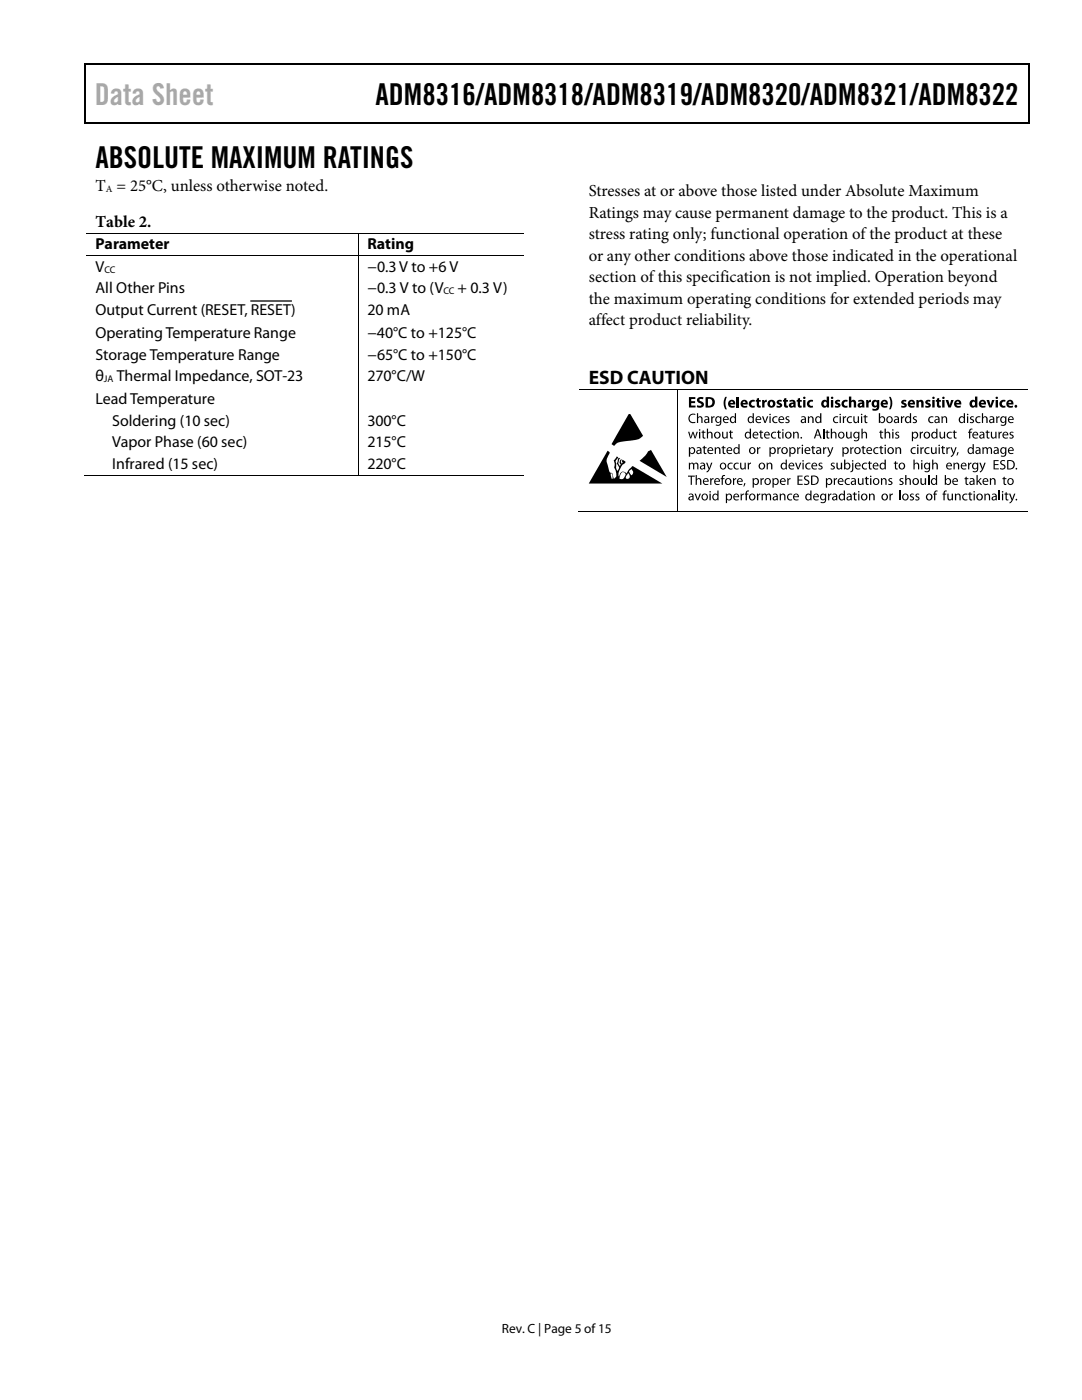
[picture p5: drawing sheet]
<svg xmlns="http://www.w3.org/2000/svg" width="216mm" height="279mm" viewBox="0 0 216 279" stroke-linecap="round" stroke-linejoin="round" font-family="sans-serif">
<defs><g id="words">
<text font-size="6" fill="#a8a8a8" x="18.9" y="20.9">Data Sheet</text>
<g font-size="6">
<text x="74.9" y="20.9">ADM8316/ADM8318/ADM8319/ADM8320/ADM8321/ADM8322</text>
<text x="19" y="33.6">ABSOLUTE MAXIMUM RATINGS</text>
</g>
<text font-size="3.9" x="117.5" y="76.6">ESD CAUTION</text>
<g font-size="3.3">
<text x="19" y="38.1">T = 25°C, unless otherwise noted.</text>
<text x="117.5" y="39.2">Stresses at or above those listed under Absolute Maximum</text>
<text x="19.1" y="45.2">Table 2.</text>
<text x="117.5" y="43.5">Ratings may cause permanent damage to the product. This is a</text>
<text x="117.5" y="47.7">stress rating only; functional operation of the product at these</text>
<text x="117.5" y="52">or any other conditions above those indicated in the operational</text>
<text x="117.5" y="56.3">section of this specification is not implied. Operation beyond</text>
<text x="117.5" y="60.6">the maximum operating conditions for extended periods may</text>
<text x="117.5" y="64.8">affect product reliability.</text>
</g>
<g font-size="3.2">
<text x="19" y="49.8">Parameter</text>
<text x="73.3" y="49.8">Rating</text>
<text x="19" y="54.3">V</text>
<text x="19" y="58.5">All Other Pins</text>
<text x="73.3" y="54.3">−0.3 V to +6 V</text>
<text x="73.3" y="58.5">−0.3 V to (V</text>
<text x="91.3" y="58.5">+ 0.3 V)</text>
<text x="19" y="62.9">Output Current (RESET, RESET)</text>
<text x="73.3" y="62.9">20 mA</text>
<text x="19" y="67.5">Operating Temperature Range</text>
<text x="19" y="71.8">Storage Temperature Range</text>
<text x="73.3" y="67.5">−40°C to +125°C</text>
<text x="73.3" y="71.8">−65°C to +150°C</text>
<text x="19" y="76.1">θ</text>
<text x="23.3" y="76.1">Thermal Impedance, SOT-23</text>
<text x="73.3" y="76.1">270°C/W</text>
<text x="19" y="80.7">Lead Temperature</text>
<text x="22.4" y="85">Soldering (10 sec)</text>
<text x="22.4" y="89.3">Vapor Phase (60 sec)</text>
<text x="73.3" y="85">300°C</text>
<text x="73.3" y="89.3">215°C</text>
<text x="22.4" y="93.6">Infrared (15 sec)</text>
<text x="73.3" y="93.6">220°C</text>
</g>
<text font-size="2.7" x="100.2" y="266">Rev. C | Page 5 of15</text>
<g font-size="1.9">
<text x="21.1" y="38.3">A</text>
<text x="20.8" y="54.4">CC</text>
<text x="88.5" y="58.7">CC</text>
<text x="20.7" y="76.3">JA</text>
</g>
</g></defs>
<g fill="#000">
<path d="M16.9 12.7h.2v1h-.2zM16.9 12.7h.2v.3h-.2zM66.7 12.7h.2v.3h-.2zM205.1 12.7h.3v1h-.3zM205.1 12.7h.3v.3h-.3zM16.9 24.4h.2v.2h-.2zM66.4 24.4h.3v.2h-.3zM205.1 24.4h.3v.2h-.3zM71.4 46.4h.1v.2h-.1zM71.4 51h.1v.1h-.1zM135.2 77.6h.1v.2h-.1zM144.7 79.2h.4a2.71 2.71 0 0 0 0 2.5 .71 .71 0 0 1-.7-.8v-.9z"/>
<path d="M147 79.2h.5v2.1h-.5zM151 79.5l.5-.1v.4h.3v.4h-.3v.7l.3 .1v.3h-.5l-.2-.2-.1-.9h-.2v-.4h.2zM156.4 79.5l.5-.1v.4h.3v.4h-.3v.7l.3 .1v.3h-.5l-.2-.2-.1-.9h-.2v-.4h.2zM159.2 79.5l.4-.1v.4h.4v.4h-.4l.1 .7 .3 .1v.3h-.5l-.3-.2v-.9h-.2v-.4h.2zM169.4 79.2h.5v.8a.55 .55 0 0 1 .6-.2 .55 .55 0 0 1 .3 .6v.9h-.4l-.1-1-.2-.1-.2 .2v.9h-.5zM186.9 79.5l.5-.1v.4h.3v.4h-.3v.7l.3 .1v.3h-.5l-.2-.2-.1-.9h-.2v-.4h.2zM188.7 79.8h.5l.3 1.1 .3-1.1h.5l-.6 1.5h-.4zM196.9 79.8h.5l.3 1.1 .3-1.1h.4l-.5 1.5h-.5zM71.4 94.7h.1v.2h-.1zM125.6 82.7l2.7 4.3-.2 .2a3.7 3.7 0 0 1-2.8 .8l-.6 .1a2.24 2.24 0 0 0-2.2 .9l-.5-.4 3-5.1zM129.3 90.1l.6-.3 3.1 5.4-5.4-3.2 1.1-1.1zM137.5 92.3h.2v.3l.2-.2h.4l.2 .2 .3-.3 .3 .1 .3 .5v.8h-.3v-1l-.3-.2-.3 .3v.9h-.2v-1l-.3-.2-.3 .3v.9h-.2z"/>
<path d="M137.5 79.2h1.2v.4h-.8v.5h.8v.3h-.8v.5h.9v.4h-1.3zM137.3 86.2h.3l.2 1.1 .4-1.1h.2l.3 1.1 .3-1.1h.2l-.4 1.3h-.2l-.3-1.1-.4 1.1h-.2zM137.3 94.9h1.3v.2h-.5v1.7h-.3v-1.7h-.5zM137.6 82.8l.7-.3 .5 .1-.1 .2a.76 .76 0 0 0-1.1 .7 .76 .76 0 0 0 1.1 .7l.1 .2a.97 .97 0 0 1-1.3-.3 .97 .97 0 0 1 .1-1.3zM138.8 94.8h.2v.8l.5-.2 .4 .2 .1 1.2h-.3v-1l-.3-.2-.4 .3v.9h-.2zM138.6 98.5h.3l.3 1.1 .4-1.1h.3l-.6 1.3h-.2zM139.1 82.5h.2v.8l.4-.2 .4 .2 .1 1.1h-.2l-.1-.9-.3-.2-.3 .3v.8h-.2zM139.3 79.4l.5-.2 .6 .1-.1 .4h-.7l-.1 .1 .2 .2a.72 .72 0 0 1 .7 .9 .72 .72 0 0 1-1 .4l-.4-.1 .1-.3 .7 .1 .2-.3-.2-.1a.69 .69 0 0 1-.6-.4 .69 .69 0 0 1 .1-.8zM140.2 85.9h.2v.3h.4v.2h-.4l.1 .9h.2v.2h-.3l-.2-.2v-.9h-.2v-.2h.2zM140.4 89h.2v.3h.4v.2h-.4l.1 .9h.3l-.1 .2h-.3l-.2-.2v-.9h-.2v-.2h.2zM141 85.5h.3v.9l.4-.2 .4 .2 .1 1.1h-.3v-1l-.3-.2-.3 .3v.9h-.3zM140.9 92.3h.3l.3 1.1 .4-1.1h.2l-.6 1.7-.5 .3v-.2l.4-.5z"/>
<path d="M141.7 95.4h.2v.3l.5-.3v.2l-.3 .1-.1 .2v.9h-.3zM141.9 83.1h.2v.3l.5-.3v.2h-.3l-.1 .3v.8h-.3zM142.6 89.3h.2v.2l.1-.1a.49 .49 0 0 1 .8 .1l.1 1.1h-.3v-1l-.3-.2-.3 .3v.9h-.3zM144.2 94.9l.5-.1-.1 .2h-.3v.2l-.1 .2h.4v.2h-.4v1.2h-.2v-1.2h-.2v-.2h.2zM144.2 89h.2v.3h.4v.2h-.4l.1 .9h.3v.2h-.2a.35 .35 0 0 1-.4-.4v-.7h-.2v-.2h.2zM144.1 86.2h.2l.1 .9 .2 .2 .3-.2 .1-.9h.2v1.3h-.2v-.2l-.1 .1a.47 .47 0 0 1-.7-.1zM145.7 85.9h.2v.3h.3v.2h-.3v.9h.3v.2h-.3l-.2-.2v-.9h-.2zM145.3 92.5l.6-.2 .3 .1-.1 .2a.51 .51 0 0 0-.7 .4 .51 .51 0 0 0 .8 .5v.1a.7 .7 0 0 1-.9-.1 .7 .7 0 0 1 0-1zM146.2 95.4h.3v.3l.4-.3v.2l-.4 .3v.9h-.2zM146.5 92.5l.6-.2 .3 .1v.2a.51 .51 0 0 0-.8 .4 .51 .51 0 0 0 .8 .5v.1a.7 .7 0 0 1-.9-.1 .7 .7 0 0 1 0-1zM147.8 98.5h.2v.3l.4-.3v.2l-.2 .1-.2 .2v.8h-.2zM148.5 96.4h.3l-.3 .7h-.2z"/>
<path d="M149 98l.5-.1-.1 .2h-.3l-.1 .2v.2h.3v.2h-.3v1.1h-.2v-1.1h-.2v-.2h.2zM147.7 92.3h.2v1l.3 .2 .3-.2 .1-1h.2v1.4h-.2v-.2l-.1 .1a.47 .47 0 0 1-.7-.1zM149.2 92.3h.2v.3l.5-.3v.3h-.3l-.2 .3v.8h-.2zM149.6 80l.9-.2h.1l-.1 .4a.44 .44 0 0 0-.6 .4 .44 .44 0 0 0 .7 .3v.4a.82 .82 0 0 1-1-.2 .82 .82 0 0 1 0-1.1zM151 98.5h.3v.3l.2-.3h.2v.2l-.2 .1-.2 .2v.8h-.3zM151 89.3h.3v.2l.4-.3v.3h-.2l-.2 .3v.8h-.2zM151.7 95.4h.2l.1 .3 .4-.3v.2l-.4 .3v.9h-.2zM151.7 85.9h.2v.3h.4v.2h-.4l.1 .9h.2v.2h-.1a.35 .35 0 0 1-.4-.4v-.7h-.2v-.2h.2zM151.9 98.5h.3v.2l.2-.2h.4l.2 .3 .3-.3h.3l.3 .6v.7h-.3v-.9l-.3-.2-.3 .2v.9h-.2v-.9l-.3-.2-.3 .3v.8h-.2zM152.1 79.8h.4v.3l.3-.3h.2v.4l-.3 .1-.2 .2v.8h-.4zM152.1 83.1h.2l.4 1.1 .3-1.1h.3l-.5 1.3h-.3zM153 92.3h.2v.3l.1-.1a.5 .5 0 0 1 .7 0l.1 1.2h-.2l-.1-1-.2-.2-.4 .3v.9h-.2z"/>
<path d="M154 86.4l.5-.2h.4l-.1 .2a.51 .51 0 0 0-.7 .4 .51 .51 0 0 0 .7 .5l.1 .2a.7 .7 0 0 1-1-.2 .7 .7 0 0 1 .1-.9zM155.1 79.9l.5-.1 .4 .1-.1 .3h-.4v.1a.56 .56 0 0 1 .6 .7 .56 .56 0 0 1-.9 .4l-.3-.1 .1-.4 .4 .1 .2-.1-.5-.3a.43 .43 0 0 1 0-.7zM155.1 89.3h.2v.2l.2-.2 .3-.1v.3h-.3l-.1 .3-.1 .8h-.2zM154.3 83.3l.5-.2h.3v.2a.51 .51 0 0 0-.8 .5 .51 .51 0 0 0 .8 .4v.2a.7 .7 0 0 1-.9-.2 .7 .7 0 0 1 .1-.9zM155.2 85.9h.3v.3h.3v.2h-.3v.9h.3l-.1 .2h-.3l-.1-.2-.1-.9h-.2v-.2h.2zM155.6 98.5h.2v.3l.1-.2a.49 .49 0 0 1 .7 .1l.1 1.1h-.2v-.9l-.3-.2-.4 .2v.9h-.2zM156.8 83.3l.4-.2h.3v.2h-.5v.3h.2a.4 .4 0 0 1 .4 .4 .4 .4 0 0 1-.3 .4l-.6-.1v-.1h.6v-.3l-.2-.1a.39 .39 0 0 1-.3-.5zM157.1 95.4h.2v.3l.4-.3v.2l-.2 .1-.2 .2v.9h-.2zM157.2 98.7l.5-.2 .4 .1-.1 .2a.51 .51 0 0 0-.7 .4 .51 .51 0 0 0 .7 .4l.1 .2a.7 .7 0 0 1-1-.2 .7 .7 0 0 1 .1-.9zM158.2 86.2h.3v.2l.1-.1a.48 .48 0 0 1 .7 .1l.1 1.1h-.3v-1l-.3-.2-.3 .3v.9h-.2zM158.6 92.3h.3l.4 1.1 .3-1.1h.3l-.5 1.4h-.3zM159.1 89.3h.2v.2l.4-.3v.3h-.2l-.2 .3v.8h-.2z"/>
<path d="M159.8 87.2h.2v.3h-.2zM159.1 94.9h1v.2h-.7v.6h.7v.2h-.7v.7h.8v.2h-1.1zM160.5 95.1a.8 .8 0 0 1 .9-.1v.2l-.6-.1a.27 .27 0 0 0-.1 .3 .27 .27 0 0 0 .1 .2 .64 .64 0 0 1 .7 .9 .64 .64 0 0 1-1.1 .2l.1-.2a.39 .39 0 0 0 .6 0 .39 .39 0 0 0-.2-.6 .54 .54 0 0 1-.4-.8zM161.2 83.1h.2v.2l.1-.1a.49 .49 0 0 1 .8 .1v1.1h-.2v-.9l-.3-.2-.3 .2-.1 .9h-.2zM160.9 92.5l.5-.2 .3 .1v.2a.51 .51 0 0 0-.8 .4 .51 .51 0 0 0 .8 .5v.1a.7 .7 0 0 1-.9-.1 .7 .7 0 0 1 .1-1zM161.2 80l.9-.2h.1v.4a.45 .45 0 0 0-.7 .4 .45 .45 0 0 0 .7 .3v.4a.82 .82 0 0 1-1-.2 .82 .82 0 0 1 0-1.1zM162.1 89h.2v.3h.4v.2h-.4v.9h.3l-.1 .2h-.2l-.2-.2v-.9h-.2v-.2h.2zM163.4 92.5l.4-.2 .3 .1v.2h-.5v.2l.2 .1a.4 .4 0 0 1 .3 .3 .4 .4 0 0 1-.2 .5l-.6-.1v-.2l.6 .1v-.3l-.2-.1a.39 .39 0 0 1-.3-.6zM164.2 85.6h.3v1.9h-.3zM164.2 89.3h.2l.1 .2 .4-.3v.3h-.2l-.2 .3v.8h-.3zM164.9 85.9h.3v.3h.3v.2h-.3v.9h.3v.2h-.4l-.1-.2-.1-.9h-.2v-.2h.2zM165.2 98.5h.2l.1 .3 .2-.3h.2v.2l-.2 .1-.2 .3v.7h-.3z"/>
<path d="M165 89.3h.3l.4 1 .3-1h.3l-.7 1.6-.4 .3-.1-.2a.45 .45 0 0 0 .4-.5zM165.8 85.6h.2v.8l.4-.2 .4 .2 .1 1.1h-.2l-.1-1-.2-.2-.4 .3v.9h-.2zM165.8 92.5l.4-.2 .3 .1v.2h-.4v.2l.1 .1a.4 .4 0 0 1 .4 .3 .4 .4 0 0 1-.2 .5l-.7-.1 .1-.2 .5 .1v-.3l-.2-.1a.39 .39 0 0 1-.3-.6zM166.4 95.4h.2v.3l.4-.3v.2l-.2 .1-.2 .2v.9h-.2zM166.8 79.9l.4-.1 .4 .1v.3h-.5v.1a.56 .56 0 0 1 .6 .7 .56 .56 0 0 1-.8 .4l-.3-.1v-.4l.4 .1 .3-.1-.5-.3a.43 .43 0 0 1 0-.7zM166.4 83.3l.5-.2h.4l-.1 .2a.51 .51 0 0 0-.8 .5 .51 .51 0 0 0 .8 .4v.2a.7 .7 0 0 1-.9-.2 .7 .7 0 0 1 .1-.9zM166.9 92.3h.3v1l.3 .2 .3-.3v-.9h.2v1.4h-.2v-.2l-.1 .1a.47 .47 0 0 1-.7-.1zM168.2 83.1h.2v.3l.4-.3v.2h-.2l-.2 .3v.8h-.2zM168.1 80l.9-.2h.1v.4a.45 .45 0 0 0-.7 .4 .45 .45 0 0 0 .7 .3v.4a.82 .82 0 0 1-1-.2 .82 .82 0 0 1 0-1.1zM168.7 95.6l.5-.2 .4 .1-.1 .2a.51 .51 0 0 0-.7 .4 .51 .51 0 0 0 .7 .4l.1 .2a.71 .71 0 0 1-.9-.1 .71 .71 0 0 1 0-1zM169.7 89.3h.2v.2l.4-.3v.3h-.2l-.2 .3v.8h-.2zM168.8 86.2h.3v.9l.2 .2 .4-.2v-.9h.2l.1 1.3h-.3v-.2l-.1 .1a.47 .47 0 0 1-.7-.1z"/>
<path d="M169.2 83.3l.5-.2h.3v.2a.51 .51 0 0 0-.8 .5 .51 .51 0 0 0 .8 .4v.2a.7 .7 0 0 1-.9-.2 .7 .7 0 0 1 .1-.9zM170.4 98.3l.2-.1v.3h.4v.2h-.4l.1 .9 .2 .1v.2h-.3l-.2-.3v-.9h-.2v-.2h.2zM170.3 83.1h.2v.9l.3 .2 .4-.2v-.9h.2v1.3h-.2v-.2l-.1 .1a.47 .47 0 0 1-.8-.1zM171.9 85.6h.2v.8l.5-.2 .3 .2 .1 1.1h-.2l-.1-1-.2-.2-.4 .3v.9h-.2zM171.2 95.4h.2v1l.3 .2 .4-.3v-.9h.2v1.4h-.2v-.3l-.1 .2a.47 .47 0 0 1-.7-.1zM172.1 89h.2v.3h.4v.2h-.4l.1 .9h.3v.2h-.2a.35 .35 0 0 1-.4-.4v-.7h-.2v-.2h.2zM172.5 82.8h.3v.3h.3v.2h-.3v.9h.3v.2h-.4l-.2-.2v-.9h-.2v-.2h.2zM172.8 79.8h.4l.1 .3 .2-.3h.3v.4l-.3 .1-.2 .2v.8h-.5zM172.1 92.5l.6-.2 .3 .1-.1 .2a.51 .51 0 0 0-.7 .4 .51 .51 0 0 0 .8 .5v.1a.71 .71 0 0 1-.9-.1 .71 .71 0 0 1 0-1zM172.8 95.2l.2-.1v.3h.4v.2h-.4v.9l.3 .1v.2h-.3l-.2-.3v-.9h-.2zM173.4 98.5h.2v.3l.1-.2a.5 .5 0 0 1 .8 .1v1.1h-.2v-.9l-.3-.2-.4 .3v.8h-.2zM173.4 92.1l.2-.1v.3h.4v.2h-.4l.1 .9 .2 .1v.2h-.3l-.2-.2v-1h-.2v-.2h.2z"/>
<path d="M174.4 89.4l.5-.2 .4 .1-.1 .2a.51 .51 0 0 0-.7 .4 .51 .51 0 0 0 .7 .5l.1 .1a.7 .7 0 0 1-.9-.1 .7 .7 0 0 1 0-1zM175.8 95.4h.2v.3l.1-.2a.48 .48 0 0 1 .7 .1l.1 1.2h-.2l-.1-1-.2-.2-.4 .3v.9h-.2zM175.6 85.9h.3v.3h.3v.2h-.3v.9h.3v.2h-.3l-.2-.2-.1-.9h-.2zM175.7 89h.2v.3h.3v.2h-.3v.9h.3l-.1 .2h-.2l-.2-.2v-.9h-.3v-.2h.3zM176.5 85.6h.3v.8l.4-.2 .4 .2v1.1h-.2v-1l-.3-.2-.3 .3v.9h-.3zM177.3 95.6l.4-.2 .3 .1v.2l-.5-.1v.3l.2 .1a.4 .4 0 0 1 .4 .3 .4 .4 0 0 1-.2 .4h-.7l.1-.2 .3 .1 .3-.2-.6-.5zM177.4 79.2a.71 .71 0 0 1 .6 .8v.9a.71 .71 0 0 1-.6 .8 2.71 2.71 0 0 0 0-2.5zM177.5 98.5h.2v.3l.5-.3v.2l-.3 .1-.2 .2v.8h-.2zM178.7 86.3l.4-.1h.3l-.1 .2h-.4v.2l.2 .1a.4 .4 0 0 1 .3 .4 .4 .4 0 0 1-.2 .4l-.6-.1 .1-.1h.5v-.3l-.2-.1a.39 .39 0 0 1-.3-.6zM178.7 89.3h.2v.2l.1-.1a.5 .5 0 0 1 .7 .1l.1 1.1h-.2l-.1-1-.2-.2-.4 .3v.9h-.2zM178.6 92.1l.2-.1v.3h.3v.2h-.3v.9l.3 .1-.1 .2h-.2l-.2-.2v-1h-.2v-.2h.2zM179.5 97.9h.2v1.9h-.2z"/>
<path d="M179.5 95.6l.4-.2 .4 .1-.1 .2-.4-.1v.3l.2 .1a.4 .4 0 0 1 .3 .3 .4 .4 0 0 1-.2 .4h-.6v-.2l.3 .1 .3-.2-.6-.5zM179.8 83.1h.2v.3l.4-.3v.2h-.2l-.2 .3v.8h-.2zM180 79.9l.4-.1 .5 .1-.1 .3h-.5v.1a.53 .53 0 0 1 .6 .6 .53 .53 0 0 1-.6 .5l-.5-.1 .1-.4 .4 .1 .2-.1-.5-.3a.42 .42 0 0 1 0-.7zM180.6 94.8h.3v.8l.4-.2 .4 .2 .1 1.2h-.3v-1l-.3-.2-.3 .3v.9h-.3zM181.6 98.7l.4-.2 .3 .1v.2l-.5-.1 .1 .3 .1 .1a.4 .4 0 0 1 .4 .3 .4 .4 0 0 1-.2 .4h-.7l.1-.2h.5v-.2l-.2-.1a.39 .39 0 0 1-.3-.6zM182.2 83.3l.4-.2h.3v.2h-.5v.3h.2a.4 .4 0 0 1 .4 .4 .4 .4 0 0 1-.2 .4l-.7-.1 .1-.1h.5v-.3l-.2-.1a.39 .39 0 0 1-.3-.5zM182.3 91.7h.2v.9l.4-.3 .4 .2 .1 1.2h-.2l-.1-1-.2-.2-.4 .3v.9h-.2zM182.7 98.7l.4-.2 .3 .1v.2l-.5-.1 .1 .3 .1 .1a.4 .4 0 0 1 .4 .3 .4 .4 0 0 1-.2 .4h-.7l.1-.2h.5v-.2l-.2-.1a.39 .39 0 0 1-.3-.6zM181.9 89.4l.5-.2 .3 .1v.2a.51 .51 0 0 0-.8 .4 .51 .51 0 0 0 .8 .5v.1a.7 .7 0 0 1-.9-.1 .7 .7 0 0 1 .1-1zM182.9 79.8h.4v.2l.1-.1a.55 .55 0 0 1 .6 0 .55 .55 0 0 1 .3 .5v.9h-.5v-1l-.2-.1-.3 .2v.9h-.4zM183.5 86.2h.2v.3l.5-.3v.2h-.3l-.1 .3v.8h-.3zM183.7 89.3h.2v.2l.2-.2 .2-.1v.3h-.2l-.2 .3v.8h-.2z"/>
<path d="M184.8 79.9l.4-.1 .5 .1-.1 .3h-.5v.1a.53 .53 0 0 1 .6 .6 .53 .53 0 0 1-.6 .5l-.5-.1 .1-.4 .4 .1 .2-.1-.5-.3a.42 .42 0 0 1 0-.7zM183.7 95.4h.2v1l.3 .2 .3-.3v-.9h.3v1.4h-.2v-.3l-.1 .2a.47 .47 0 0 1-.8-.1zM185.2 94.8h.2v2h-.2zM184.6 89.4l.6-.2 .3 .1-.1 .2a.51 .51 0 0 0-.7 .4 .51 .51 0 0 0 .7 .5l.1 .1a.7 .7 0 0 1-.9-.1 .7 .7 0 0 1 0-1zM186 91.7h.2v.9l.5-.3 .4 .2v1.2h-.2v-1l-.3-.2-.4 .3v.9h-.2zM185.4 83.3l.5-.2h.4l-.1 .2a.51 .51 0 0 0-.7 .5 .51 .51 0 0 0 .7 .4l.1 .2a.7 .7 0 0 1-1-.2 .7 .7 0 0 1 .1-.9zM186.5 98l.6-.1v.2h-.4l-.1 .2v.2h.3v.2h-.3v1.1h-.2v-1.1h-.2v-.2h.2zM185.8 89.3h.2v.9l.3 .2 .3-.2v-.9h.3v1.3h-.2v-.2l-.1 .1a.47 .47 0 0 1-.8-.1zM187.9 83.1h.2v.2l.1-.1a.48 .48 0 0 1 .7 .1l.1 1.1h-.2l-.1-.9-.2-.2-.4 .3v.8h-.2zM188 89h.2v.3h.4v.2h-.4l.1 .9h.2l.1 .2h-.4l-.2-.2v-.9h-.2zM188.4 98l.5-.1v.2h-.3l-.1 .2v.2h.3v.2h-.3v1.1h-.2v-1.1h-.2v-.2h.2zM187.5 86.2h.2v.9l.3 .2 .3-.2v-.9h.3v1.3h-.2v-.2l-.1 .1a.46 .46 0 0 1-.8-.1z"/>
<path d="M188.8 89.3h.2l.1 .2 .4-.3v.3h-.2l-.2 .3v.8h-.3zM189.6 89.3h.3l.4 1 .3-1h.3l-.7 1.6-.4 .3-.1-.2a.45 .45 0 0 0 .4-.5zM189.1 86.4l.5-.2h.3v.2a.51 .51 0 0 0-.8 .5 .51 .51 0 0 0 .8 .4v.2a.71 .71 0 0 1-.9-.2 .71 .71 0 0 1 .1-.9zM189 98.5h.3v1l.3 .2 .3-.3v-.9h.3v1.3h-.3v-.2l-.1 .1a.46 .46 0 0 1-.7 0zM190.2 92.3h.3v.3l.1-.1a.49 .49 0 0 1 .7 0l.1 1.2h-.3v-1l-.3-.2-.3 .3v.9h-.2zM190.3 85.9h.2v.3h.4v.2h-.4l.1 .9h.3v.2h-.2a.35 .35 0 0 1-.4-.4v-.7h-.2v-.2h.2zM190.5 98.5h.3v.3l.1-.2a.48 .48 0 0 1 .7 .1l.1 1.1h-.3v-.9l-.3-.2-.3 .2v.9h-.3zM191 90.3l.3-.1-.3 .7h-.2zM192.7 95.2l.2-.1v.3h.3v.2h-.3v.9l.3 .1v.2h-.3l-.2-.3v-.9h-.2zM192.2 98.7l.5-.2 .3 .1v.2a.51 .51 0 0 0-.8 .4 .51 .51 0 0 0 .8 .4v.2a.71 .71 0 0 1-.9-.2 .71 .71 0 0 1 .1-.9zM193.2 92.3h.2v.3l.4-.3v.3h-.2l-.2 .3v.8h-.2zM193.5 85.7l.6-.1-.1 .2h-.3l-.1 .1v.3h.3v.2h-.3v1.1h-.2v-1.1h-.2v-.2h.2z"/>
<path d="M193.6 83.3l.4-.2h.3v.2h-.5v.3h.2a.4 .4 0 0 1 .4 .4 .4 .4 0 0 1-.2 .4l-.7-.1 .1-.1h.5v-.3l-.2-.1a.39 .39 0 0 1-.3-.5zM193.4 98.3l.2-.1v.3h.4v.2h-.4l.1 .9 .3 .1v.1l-.2 .1a.35 .35 0 0 1-.4-.5v-.7h-.2v-.2h.2zM194.9 94.8h.2v1.3l.5-.7h.3l-.5 .6 .6 .8h-.3l-.5-.7-.1 .2v.5h-.2zM194.8 83.3l.5-.2h.3v.2a.51 .51 0 0 0-.7 .5 .51 .51 0 0 0 .7 .4v.2a.71 .71 0 0 1-.9-.2 .71 .71 0 0 1 .1-.9zM195.4 92.3h.3l.4 1.1 .3-1.1h.3l-.5 1.4-.6 .6-.1-.2 .4-.5zM195.9 82.5h.3v.8l.4-.2 .4 .2 .1 1.1h-.3v-.9l-.3-.2-.3 .3v.8h-.3zM196 89.3h.3v.2l.2-.2h.3l.2 .2 .3-.2h.4l.3 .5v.8h-.3v-1l-.3-.2-.3 .3v.9h-.2l-.1-1-.2-.2-.3 .3v.9h-.3zM196.4 98.5h.2v.3l.1-.2a.48 .48 0 0 1 .8 .1l.1 1.1h-.3v-.9l-.3-.2-.3 .2v.9h-.3zM196.9 85.9h.2v.3h.4v.2h-.4v.9h.3v.2h-.3l-.2-.2v-.9h-.2v-.2h.2zM197.5 95.4h.2v.3l.1-.2a.5 .5 0 0 1 .8 .1l.1 1.2h-.3v-1l-.3-.2-.3 .3v.9h-.3zM198.8 83.1h.2v.3l.4-.3v.2l-.4 .3v.8h-.2zM197.7 86.2h.3v.9l.3 .2 .3-.2v-.9h.2l.1 1.3h-.3v-.2l-.1 .1a.47 .47 0 0 1-.7-.1z"/>
<path d="M198.3 91.8h1v.2h-.8v.6h.7v.2h-.7v.7h.8v.2h-1zM199.2 86.2h.2l.1 .3 .4-.3v.2h-.2l-.2 .3v.8h-.3zM199.3 97.9h.2v1.9h-.2zM199.6 92a.77 .77 0 0 1 1-.1l-.1 .2-.4-.1-.3 .2 .2 .3a.64 .64 0 0 1 .6 .9 .64 .64 0 0 1-1.1 .2l.1-.2a.39 .39 0 0 0 .6 .1 .39 .39 0 0 0-.2-.7 .53 .53 0 0 1-.4-.8zM200.2 95.2l.3-.1v.3h.3v.2h-.3v.9l.3 .1-.1 .2h-.3l-.1-.3-.1-.9h-.2v-.2h.2zM199.6 80l.9-.2h.1v.4a.44 .44 0 0 0-.7 .4 .44 .44 0 0 0 .7 .3v.4a.82 .82 0 0 1-1-.2 .82 .82 0 0 1 0-1.1zM200.6 98.3l.3-.1v.3h.3v.2h-.3v.9l.3 .1v.1l-.4 .1-.1-.3-.1-.9h-.2v-.2h.2zM201.5 86.3l.4-.1h.3v.2h-.5v.2l.2 .1a.4 .4 0 0 1 .4 .4 .4 .4 0 0 1-.3 .4l-.6-.1 .1-.1 .3 .1 .2-.2-.5-.5zM201.3 98.5h.3l.4 1.1 .3-1.1h.3l-.5 1.4-.6 .6-.1-.2 .5-.5zM202.7 93.4h.2v.3h-.2zM202.7 99.6h.2v.2h-.2zM135.2 102h.1v.2h-.1z"/>
<path d="M140.8 79.3a1.51 1.51 0 0 1 1.8 .6 1.24 1.24 0 0 1-1.7 1.4h-.1zM141.3 79.6v1.4a.71 .71 0 0 0 .8-.7 .71 .71 0 0 0-.8-.7z"/>
<path d="M160.3 79.2h.4v.4h-.4zM160.3 79.8h.4v1.5h-.4z"/>
<path d="M164.1 80l.4-.2 .5 .2v-.8h.4v2.1h-.4v-.2a.69 .69 0 0 1-1 .1 .69 .69 0 0 1-.1-.9zM164.5 80.2a.41 .41 0 0 0-.2 .5 .41 .41 0 0 0 .5 .2 .42 .42 0 0 0 .1-.5 .42 .42 0 0 0-.4-.2z"/>
<path d="M165.9 79.2h.3v.4h-.3zM165.8 79.8h.5v1.5h-.5z"/>
<path d="M186.1 79.2h.3v.4h-.3zM186 79.8h.5v1.5h-.5z"/>
<path d="M188.1 79.2h.3v.4h-.3zM188 79.8h.5v1.5h-.5z"/>
<path d="M193.7 80l.4-.2 .4 .2v-.8h.5v2.1h-.4v-.2a.69 .69 0 0 1-1 .1 .69 .69 0 0 1-.1-.9zM194.1 80.2l-.1 .2a.43 .43 0 0 0 .3 .6 .41 .41 0 0 0 .2-.5 .41 .41 0 0 0-.4-.3z"/>
<path d="M198.7 79.2h.4v.4h-.4zM198.7 79.8h.4v1.5h-.4z"/>
<path d="M121.2 90l-3.7 6.5h14.7l-6-3.5-.7 .7-.5 .8-.2-.2a.72 .72 0 0 0-.7-.1 .72 .72 0 0 0-.5 .6l-.1 .3a2.85 2.85 0 0 1 1.3-2.7v-.3l-.6-.3v.6l-.2 .2-.1-.4v-.6l-.2 .3-.1 .5 .3 .3-.2 .3-.1-.2a.65 .65 0 0 1-.1-.9l.3-.4-.3-.2-.4 1.1 .2 .4a.71 .71 0 0 1-.1 1.1l-.2-.3v-1a.81 .81 0 0 1 .2-1.1l.1-.2-.2-.2-.6 .8 .2 .7-.2 .8 .4 .7a1.03 1.03 0 0 1-.4 1.4l-.4-1.1a.79 .79 0 0 1-.7-1l-.1-.4a2.12 2.12 0 0 1 .3-2.4 .42 .42 0 0 0-.4-.6zM121.9 94.5h.1l.2 .3 .1 .6-.2 .2zM124.1 94.2a.58 .58 0 0 1 .7 .4 .58 .58 0 0 1-.2 .7 .6 .6 0 0 1-1 .2l.2-.7zM125.3 94.5a.51 .51 0 0 1 .4 .7 .51 .51 0 0 1-.8 .2zM125.6 93.9l.4-.3a.69 .69 0 0 1 0 1.2l-.5-.7z"/>
<path d="M137.5 89.3h.2v.2a.61 .61 0 0 1 .8-.1 .61 .61 0 0 1 .2 .8 .54 .54 0 0 1-.4 .4 .54 .54 0 0 1-.6-.2v.7h-.2zM137.8 89.6a.49 .49 0 0 0-.1 .6 .49 .49 0 0 0 .6 .2 .5 .5 0 0 0 .2-.6 .5 .5 0 0 0-.6-.3z"/>
<path d="M137.5 98.6l.4-.1 .5 .3v1h-.2v-.1a.43 .43 0 0 1-.7 .1 .43 .43 0 0 1 .1-.7l.6-.1-.1-.1a.42 .42 0 0 0-.6-.1zM137.7 99.3v.3l.3 .1 .2-.3v-.2z"/>
<path d="M139.5 85.8a.15 .15 0 0 1 .3 0 .15 .15 0 0 1-.3 0zM139.5 86.2h.2v1.3h-.2z"/>
<path d="M139 89.3l.5-.1 .4 .3 .1 1.1h-.2v-.2a.43 .43 0 0 1-.7 .1 .43 .43 0 0 1 0-.6l.6-.1v-.2a.41 .41 0 0 0-.6-.1zM139.2 90v.4h.4l.1-.2v-.3z"/>
<path d="M140.4 95.6a.57 .57 0 0 1 .7-.1 .57 .57 0 0 1 .3 .6h-.9a.53 .53 0 0 0 .8 .4l.1 .2a.73 .73 0 0 1-1-.1 .73 .73 0 0 1 0-1zM140.6 95.6l-.1 .4h.7l-.1-.4z"/>
<path d="M139.9 99.2a.7 .7 0 0 1 1.4 0 .7 .7 0 0 1-1.4 0zM140.4 98.7a.5 .5 0 0 0-.2 .7 .5 .5 0 0 0 .6 .2 .5 .5 0 0 0 .2-.6 .5 .5 0 0 0-.6-.3z"/>
<path d="M139.8 92.4l.4-.1 .5 .3v1.1h-.2v-.2a.43 .43 0 0 1-.7 .1 .43 .43 0 0 1 .1-.6l.5-.2v-.1a.41 .41 0 0 0-.6-.1zM140 93.1v.4h.3l.2-.2v-.3z"/>
<path d="M141.3 89.4a.58 .58 0 0 1 .7-.1 .58 .58 0 0 1 .3 .7h-.9l.2 .4h.6l.1 .1a.73 .73 0 0 1-1-.1 .73 .73 0 0 1 0-1zM141.5 89.5l-.1 .3h.7l-.1-.3z"/>
<path d="M140.6 83.2l.1-.1a.57 .57 0 0 1 .8 .5v.8h-.2v-.1a.43 .43 0 0 1-.7 .1 .43 .43 0 0 1 .1-.7l.6-.1v-.2a.41 .41 0 0 0-.7-.1zM140.8 83.9v.3h.3l.2-.2v-.3z"/>
<path d="M141.5 98.2a.15 .15 0 0 1 .3 0 .15 .15 0 0 1-.3 0zM141.6 98.5h.2v1.3h-.2z"/>
<path d="M142.7 95.6a.58 .58 0 0 1 .7-.1 .58 .58 0 0 1 .3 .6h-1l.3 .5 .5-.1 .1 .2a.73 .73 0 0 1-1-.1 .73 .73 0 0 1 .1-1zM142.9 95.6l-.2 .4h.7l-.1-.4z"/>
<path d="M142.5 86.9a.69 .69 0 0 1 1.3 0 .69 .69 0 0 1-1.3 0zM142.9 86.4a.49 .49 0 0 0-.2 .6 .49 .49 0 0 0 .6 .3 .49 .49 0 0 0 .2-.6 .49 .49 0 0 0-.6-.3z"/>
<path d="M142.3 98.7l.4-.2 .4 .2v-.8h.3v1.9h-.2v-.2a.61 .61 0 0 1-.9 .2 .61 .61 0 0 1-.1-.9zM142.6 98.8a.5 .5 0 0 0-.2 .6 .5 .5 0 0 0 .5 .3 .49 .49 0 0 0 .2-.7 .49 .49 0 0 0-.5-.2z"/>
<path d="M142.9 83.2a.52 .52 0 0 1 .8 .1v-.2h.3l-.1 .3a1.65 1.65 0 0 1-.2 1.4l-.4 .2-.5-.1 .1-.2 .1 .1a.47 .47 0 0 0 .6-.1 .47 .47 0 0 0 .1-.5 .63 .63 0 0 1-.9 0 .63 .63 0 0 1 .1-1zM143.1 83.3a.49 .49 0 0 0-.2 .6 .49 .49 0 0 0 .6 .3 .48 .48 0 0 0 .2-.6 .48 .48 0 0 0-.6-.3z"/>
<path d="M143.6 93a.7 .7 0 0 1 1.4 0 .7 .7 0 0 1-1.4 0zM144 92.6a.5 .5 0 0 0-.1 .6 .5 .5 0 0 0 .6 .3 .49 .49 0 0 0 .2-.7 .49 .49 0 0 0-.7-.2z"/>
<path d="M144.4 83.3a.57 .57 0 0 1 .7-.2 .57 .57 0 0 1 .3 .7h-.9l.2 .4h.6v.2a.73 .73 0 0 1-.9-.2 .73 .73 0 0 1 0-.9zM144.6 83.3l-.1 .3h.7l-.1-.3z"/>
<path d="M144.8 98.5h.2l.1 .3a.61 .61 0 0 1 .8-.2 .61 .61 0 0 1 .1 .9 .55 .55 0 0 1-.4 .4 .55 .55 0 0 1-.5-.2v.7h-.3zM145.2 98.8a.49 .49 0 0 0-.1 .6 .49 .49 0 0 0 .6 .2 .5 .5 0 0 0 .2-.6 .5 .5 0 0 0-.6-.3z"/>
<path d="M145.1 89.4a.57 .57 0 0 1 .7-.1 .57 .57 0 0 1 .3 .7h-.9l.2 .4h.6v.1a.73 .73 0 0 1-.9-.1 .73 .73 0 0 1 0-1zM145.3 89.5l-.1 .3h.7l-.1-.3z"/>
<path d="M144.6 96.1a.7 .7 0 0 1 1.4 0 .7 .7 0 0 1-1.4 0zM145.1 95.7a.5 .5 0 0 0-.2 .6 .5 .5 0 0 0 .6 .2 .49 .49 0 0 0 .2-.6 .49 .49 0 0 0-.6-.2z"/>
<path d="M145.5 80a.72 .72 0 0 1 .9-.1 .72 .72 0 0 1 .3 .8h-1a.54 .54 0 0 0 .9 .2v.4a.86 .86 0 0 1-1.1-.1 .86 .86 0 0 1 0-1.2zM145.8 80.2l-.1 .2h.6l-.1-.2z"/>
<path d="M146.5 98.7a.57 .57 0 0 1 .7-.1 .57 .57 0 0 1 .3 .6h-1l.3 .5 .6-.1v.2a.73 .73 0 0 1-.9-.1 .73 .73 0 0 1 0-1zM146.7 98.7l-.2 .4h.8l-.2-.4z"/>
<path d="M145.8 83.3l.4-.2 .4 .2v-.8h.3v1.9h-.2l-.1-.2a.61 .61 0 0 1-.8 .1 .61 .61 0 0 1-.1-.8zM146.1 83.3a.5 .5 0 0 0-.2 .6 .5 .5 0 0 0 .5 .3l.1-.1a.49 .49 0 0 0 .1-.6 .49 .49 0 0 0-.5-.2z"/>
<path d="M147.2 95.6a.57 .57 0 0 1 .7-.1 .57 .57 0 0 1 .3 .6h-.9l.2 .5 .6-.1v.2a.73 .73 0 0 1-.9-.1 .73 .73 0 0 1 0-1zM147.4 95.6l-.1 .4h.7l-.1-.4z"/>
<path d="M146.5 89.4l.4-.2 .4 .2v-.8h.3v2h-.2v-.2a.61 .61 0 0 1-.9 .1 .61 .61 0 0 1-.1-.8zM146.8 89.5a.5 .5 0 0 0-.2 .6 .5 .5 0 0 0 .5 .3 .49 .49 0 0 0 .2-.6 .49 .49 0 0 0-.5-.3z"/>
<path d="M148 80a.72 .72 0 0 1 .9-.1 .72 .72 0 0 1 .3 .8h-1l.2 .3 .7-.1v.4a.86 .86 0 0 1-1.1-.1 .86 .86 0 0 1 0-1.2zM148.3 80.2l-.1 .2h.6l-.1-.2z"/>
<path d="M148.8 86.3l.4-.1 .4 .1v-.8h.3v2h-.3v-.2a.61 .61 0 0 1-.8 .1 .61 .61 0 0 1-.1-.8zM149 86.4a.5 .5 0 0 0-.2 .6 .5 .5 0 0 0 .6 .3 .5 .5 0 0 0 .2-.6 .5 .5 0 0 0-.6-.3z"/>
<path d="M149.4 99.2a.7 .7 0 0 1 1.4 0 .7 .7 0 0 1-1.4 0zM149.9 98.7a.5 .5 0 0 0-.2 .7 .5 .5 0 0 0 .6 .2 .49 .49 0 0 0 .2-.6 .49 .49 0 0 0-.6-.3z"/>
<path d="M149.4 89.9a.7 .7 0 0 1 1.4 0 .7 .7 0 0 1-1.4 0zM149.9 89.5a.49 .49 0 0 0-.2 .6 .49 .49 0 0 0 .6 .3 .49 .49 0 0 0 .2-.7 .49 .49 0 0 0-.6-.2z"/>
<path d="M150.2 95.4h.2v.3a.62 .62 0 0 1 .9 0 .62 .62 0 0 1 0 .8 .62 .62 0 0 1-.9 .1v.7h-.2zM150.5 95.7a.44 .44 0 0 0 0 .7 .44 .44 0 0 0 .6 0 .48 .48 0 0 0 0-.6 .48 .48 0 0 0-.5-.2z"/>
<path d="M150.3 86.4a.57 .57 0 0 1 .7-.2 .57 .57 0 0 1 .3 .7h-.9l.2 .4h.6l.1 .2a.73 .73 0 0 1-1-.2 .73 .73 0 0 1 0-.9zM150.6 86.4l-.2 .3h.7l-.1-.3z"/>
<path d="M149.4 83.3l.4-.2 .4 .2v-.8h.2v1.9h-.2v-.2a.61 .61 0 0 1-.8 .1 .61 .61 0 0 1-.2-.8zM149.6 83.3a.5 .5 0 0 0-.2 .6 .5 .5 0 0 0 .6 .3 .5 .5 0 0 0 .2-.6 .5 .5 0 0 0-.6-.3z"/>
<path d="M150.9 83.3a.57 .57 0 0 1 .7-.2 .57 .57 0 0 1 .3 .7h-.9l.2 .4h.6v.2a.73 .73 0 0 1-.9-.2 .73 .73 0 0 1 0-.9zM151.1 83.3l-.1 .3h.7l-.1-.3z"/>
<path d="M151.4 93a.69 .69 0 0 1 1.3 0 .69 .69 0 0 1-1.3 0zM151.8 92.6a.5 .5 0 0 0-.2 .6 .5 .5 0 0 0 .6 .3 .49 .49 0 0 0 .2-.7 .49 .49 0 0 0-.6-.2z"/>
<path d="M152.6 86.4a.57 .57 0 0 1 .7-.2 .57 .57 0 0 1 .3 .7h-.9a.53 .53 0 0 0 .8 .4v.2a.73 .73 0 0 1-.9-.2 .73 .73 0 0 1 0-.9zM152.8 86.4l-.1 .3h.7l-.2-.3z"/>
<path d="M152.5 96.1a.7 .7 0 0 1 1.4 0 .7 .7 0 0 1-1.4 0zM152.9 95.7a.5 .5 0 0 0-.1 .6 .5 .5 0 0 0 .6 .2 .5 .5 0 0 0 .2-.6 .5 .5 0 0 0-.7-.2z"/>
<path d="M153.5 89.3h.3v.2a.62 .62 0 0 1 .8-.1 .62 .62 0 0 1 .2 .8 .56 .56 0 0 1-1 .2v.7h-.3zM153.9 89.6a.44 .44 0 0 0 0 .6 .44 .44 0 0 0 .6 0 .48 .48 0 0 0 0-.5 .48 .48 0 0 0-.5-.2z"/>
<path d="M153.5 82.6h.3v.2h-.3zM153.5 83.1h.3v1.3h-.3z"/>
<path d="M153.1 80.6a.81 .81 0 0 1 1.6 0 .81 .81 0 0 1-1.6 0zM153.8 80.2l-.1 .2a.47 .47 0 0 0 .2 .6 .43 .43 0 0 0 .3-.5 .43 .43 0 0 0-.4-.3z"/>
<path d="M154.1 95.4h.2l.1 .3a.61 .61 0 0 1 .8-.2 .61 .61 0 0 1 .1 .9 .55 .55 0 0 1-.4 .4 .55 .55 0 0 1-.5-.2v.7h-.3zM154.5 95.7a.49 .49 0 0 0-.1 .6 .49 .49 0 0 0 .6 .2 .5 .5 0 0 0 .2-.6 .5 .5 0 0 0-.6-.3z"/>
<path d="M154.3 98.6l.4-.1 .5 .3v1h-.2v-.1a.42 .42 0 0 1-.7 .1 .42 .42 0 0 1 .1-.7l.6-.1-.1-.1a.42 .42 0 0 0-.6-.1zM154.5 99.3v.3l.3 .1 .2-.2v-.3z"/>
<path d="M155.5 83.3a.57 .57 0 0 1 .7-.2 .57 .57 0 0 1 .3 .7h-1l.3 .4h.6v.2a.73 .73 0 0 1-.9-.2 .73 .73 0 0 1 0-.9zM155.7 83.3l-.2 .3h.8l-.2-.3z"/>
<path d="M155.8 95.6a.57 .57 0 0 1 .7-.1 .57 .57 0 0 1 .3 .6h-1l.3 .5 .6-.1v.2a.73 .73 0 0 1-.9-.1 .73 .73 0 0 1 0-1zM156 95.6l-.2 .4h.8l-.2-.4z"/>
<path d="M156.1 85.8a.15 .15 0 0 1 .3 0 .15 .15 0 0 1-.3 0zM156.1 86.2h.2v1.3h-.2z"/>
<path d="M155.9 89.9a.7 .7 0 0 1 1.4 0 .7 .7 0 0 1-1.4 0zM156.3 89.5a.5 .5 0 0 0-.1 .6 .5 .5 0 0 0 .5 .3 .49 .49 0 0 0 .2-.7 .49 .49 0 0 0-.6-.2z"/>
<path d="M155.9 92.5l.5-.2 .4 .2v-.8h.2v2h-.2v-.2a.61 .61 0 0 1-.9 .1 .61 .61 0 0 1-.1-.9zM156.2 92.6a.5 .5 0 0 0-.2 .6 .5 .5 0 0 0 .6 .3 .5 .5 0 0 0 .2-.6 .5 .5 0 0 0-.6-.3z"/>
<path d="M156.6 86.9a.7 .7 0 0 1 1.4 0 .7 .7 0 0 1-1.4 0zM157.1 86.4a.5 .5 0 0 0-.2 .6 .5 .5 0 0 0 .6 .3 .49 .49 0 0 0 .2-.7 .49 .49 0 0 0-.6-.2z"/>
<path d="M157.5 89.3h.2v.2a.62 .62 0 0 1 .9 0 .62 .62 0 0 1 0 .9 .62 .62 0 0 1-.9 0v.7h-.2zM157.8 89.6a.44 .44 0 0 0 0 .6 .44 .44 0 0 0 .7 0 .48 .48 0 0 0 0-.5 .48 .48 0 0 0-.5-.2z"/>
<path d="M157.5 92.5a.57 .57 0 0 1 .7-.1 .57 .57 0 0 1 .3 .7h-1a.53 .53 0 0 0 .9 .4v.1a.73 .73 0 0 1-.9-.1 .73 .73 0 0 1 0-1zM157.7 92.6l-.1 .3h.7l-.2-.3z"/>
<path d="M158.4 98.7a.58 .58 0 0 1 .7-.1 .58 .58 0 0 1 .3 .6h-.9l.2 .5 .6-.1v.2a.73 .73 0 0 1-.9-.1 .73 .73 0 0 1 0-1zM158.6 98.7l-.1 .4h.7l-.1-.4z"/>
<path d="M157.5 79.9l.3-.1a.65 .65 0 0 1 1 .6v.9h-.4l-.1-.1a.5 .5 0 0 1-.7 0 .5 .5 0 0 1 0-.7l.7-.3-.3-.1-.4 .1zM157.9 80.7v.2l.1 .1 .3-.1v-.3z"/>
<path d="M160 88.8h.2v.2h-.2zM160 89.3h.2v1.3h-.2z"/>
<path d="M160.1 91.9h.3v.2h-.3zM160.1 92.3h.3v1.4h-.3z"/>
<path d="M160.7 89.4a.58 .58 0 0 1 .7-.1 .58 .58 0 0 1 .3 .7h-.9a.52 .52 0 0 0 .8 .4v.1a.73 .73 0 0 1-.9-.1 .73 .73 0 0 1 0-1zM160.9 89.5l-.1 .3h.7l-.2-.3z"/>
<path d="M159.9 83.2l.4-.1 .5 .2v1.1h-.2v-.1a.43 .43 0 0 1-.6 .1 .43 .43 0 0 1 0-.7l.6-.1v-.2a.42 .42 0 0 0-.7-.1zM160.1 83.9v.3h.3l.2-.2v-.3z"/>
<path d="M161.8 94.9a1.01 1.01 0 0 1 1.4 .4 1.01 1.01 0 0 1-.3 1.4l-1.1 .1zM162.1 95.1v1.5a.78 .78 0 0 0 1-.8 .78 .78 0 0 0-1-.7z"/>
<path d="M160.9 98.7l.4-.2 .4 .2v-.8h.2v1.9h-.2v-.2a.61 .61 0 0 1-.8 .2 .61 .61 0 0 1-.2-.9zM161.1 98.8a.5 .5 0 0 0-.2 .6 .5 .5 0 0 0 .6 .3 .5 .5 0 0 0 .2-.6 .5 .5 0 0 0-.6-.3z"/>
<path d="M162.1 92.5a.57 .57 0 0 1 .7-.1 .57 .57 0 0 1 .3 .7h-1l.3 .4h.6v.1a.73 .73 0 0 1-1-.1 .73 .73 0 0 1 .1-1zM162.3 92.6l-.2 .3h.7l-.1-.3z"/>
<path d="M162.4 98.7a.57 .57 0 0 1 .7-.1 .57 .57 0 0 1 .3 .6h-.9a.53 .53 0 0 0 .8 .4v.2a.73 .73 0 0 1-.9-.1 .73 .73 0 0 1 0-1zM162.6 98.7l-.1 .4h.7l-.2-.4z"/>
<path d="M163 85.7h.3l.6 1.8h-.2l-.2-.6h-.7l-.1 .6h-.3zM163.2 85.9l-.3 .9h.5z"/>
<path d="M162.9 89.3l.4-.1 .5 .3 .1 1.1h-.2l-.1-.2a.42 .42 0 0 1-.6 .1 .42 .42 0 0 1 0-.6l.6-.1v-.2a.42 .42 0 0 0-.6-.1zM163.1 90v.4h.3l.2-.2v-.3z"/>
<path d="M162.8 83.3l.4-.2 .4 .2v-.8h.3v1.9h-.2v-.2a.61 .61 0 0 1-.9 .1 .61 .61 0 0 1-.1-.8zM163.1 83.3a.5 .5 0 0 0-.2 .6 .5 .5 0 0 0 .5 .3 .5 .5 0 0 0 .2-.6 .5 .5 0 0 0-.5-.3z"/>
<path d="M164.8 95.4h.2v.3a.62 .62 0 0 1 .9 0 .62 .62 0 0 1 0 .8 .62 .62 0 0 1-.9 .1v.7h-.2zM165.1 95.7a.44 .44 0 0 0 0 .7 .44 .44 0 0 0 .7 0 .48 .48 0 0 0 0-.6 .48 .48 0 0 0-.5-.2z"/>
<path d="M163.8 98.7a.52 .52 0 0 1 .8 0l.1-.2h.2l-.1 .4a1.65 1.65 0 0 1-.1 1.4l-.5 .1-.5-.1 .1-.2 .2 .1a.47 .47 0 0 0 .5-.1 .47 .47 0 0 0 .1-.5 .63 .63 0 0 1-.9 0 .63 .63 0 0 1 .1-.9zM164.1 98.8a.49 .49 0 0 0-.2 .5 .49 .49 0 0 0 .5 .3 .48 .48 0 0 0 .2-.5 .48 .48 0 0 0-.5-.3z"/>
<path d="M166.1 98.6l.4-.1 .5 .3 .1 1h-.2v-.1a.43 .43 0 0 1-.7 .1 .43 .43 0 0 1 0-.7l.6-.1v-.1a.43 .43 0 0 0-.6-.1zM166.4 99.3l-.1 .3 .3 .1 .2-.3v-.2z"/>
<path d="M167.3 95.6a.57 .57 0 0 1 .7-.1 .57 .57 0 0 1 .3 .6h-.9l.2 .5 .6-.1 .1 .2a.73 .73 0 0 1-1-.1 .73 .73 0 0 1 0-1zM167.6 95.6l-.2 .4h.7l-.1-.4z"/>
<path d="M167.5 82.7a.15 .15 0 0 1 .3 0 .15 .15 0 0 1-.3 0zM167.5 83.1h.3v1.3h-.3z"/>
<path d="M167.2 86.9a.7 .7 0 0 1 1.4 0 .7 .7 0 0 1-1.4 0zM167.6 86.4a.5 .5 0 0 0-.1 .6 .5 .5 0 0 0 .6 .3 .5 .5 0 0 0 .2-.7 .5 .5 0 0 0-.7-.2z"/>
<path d="M168.1 89.3h.2v.2a.62 .62 0 0 1 .9 0 .62 .62 0 0 1 0 .9 .62 .62 0 0 1-.9 0v.7h-.2zM168.4 89.6a.44 .44 0 0 0 0 .6 .44 .44 0 0 0 .7 0 .48 .48 0 0 0 0-.5 .48 .48 0 0 0-.5-.2z"/>
<path d="M168.4 91.7h.3v.9a.61 .61 0 0 1 .8-.1 .61 .61 0 0 1 .1 .8 .56 .56 0 0 1-.4 .4 .56 .56 0 0 1-.6-.2v.2h-.2zM168.8 92.7a.49 .49 0 0 0-.1 .6 .49 .49 0 0 0 .6 .2 .5 .5 0 0 0 .2-.7 .5 .5 0 0 0-.6-.2z"/>
<path d="M167.5 98.7l.4-.2 .5 .2v-.8h.2v1.9h-.2v-.2a.61 .61 0 0 1-.9 .2 .61 .61 0 0 1-.1-.9zM167.8 98.8a.5 .5 0 0 0-.2 .6 .5 .5 0 0 0 .6 .3 .5 .5 0 0 0 .2-.6 .5 .5 0 0 0-.6-.3z"/>
<path d="M170 92.3h.3v1.5l-.2 .3-.4 .2v-.2l.2-.1 .1-.3zM170 91.9h.3v.2h-.3z"/>
<path d="M169 98.6l.4-.1 .5 .3 .1 1h-.2l-.1-.1a.43 .43 0 0 1-.6 .1 .43 .43 0 0 1 0-.7l.6-.1v-.1a.41 .41 0 0 0-.7-.1zM169.2 99.3v.3h.4l.1-.2v-.2z"/>
<path d="M169.8 95.5h.2a.57 .57 0 0 1 .8 .4v.9h-.2v-.2a.43 .43 0 0 1-.7 .1 .43 .43 0 0 1 .1-.6l.6-.2-.1-.1a.41 .41 0 0 0-.6-.1zM170.1 96.2v.4l.3-.1 .2-.1v-.3z"/>
<path d="M170.7 92.5a.57 .57 0 0 1 .8-.1 .57 .57 0 0 1 .2 .7h-.9l.2 .4h.6l.1 .1a.73 .73 0 0 1-1-.1 .73 .73 0 0 1 0-1zM171 92.6l-.2 .3h.7l-.1-.3z"/>
<path d="M170.4 90a.7 .7 0 0 1 1.4 0 .7 .7 0 0 1-1.4 0zM170.9 89.5a.5 .5 0 0 0-.2 .6 .5 .5 0 0 0 .6 .3 .5 .5 0 0 0 .2-.7 .5 .5 0 0 0-.6-.2z"/>
<path d="M171.2 98.2a.15 .15 0 0 1 .3 0 .15 .15 0 0 1-.3 0zM171.2 98.5h.3v1.3h-.3z"/>
<path d="M170.4 86.3a.52 .52 0 0 1 .9 .1v-.2h.2v.3a1.65 1.65 0 0 1-.2 1.4l-.5 .2-.4-.1v-.2l.2 .1a.47 .47 0 0 0 .5-.1 .47 .47 0 0 0 .1-.5 .63 .63 0 0 1-.9 0 .63 .63 0 0 1 .1-1zM170.7 86.4a.49 .49 0 0 0-.2 .6 .49 .49 0 0 0 .5 .3 .48 .48 0 0 0 .2-.6 .48 .48 0 0 0-.5-.3z"/>
<path d="M171.8 82.6h.2v.2h-.2zM171.8 83.1h.2v1.3h-.2z"/>
<path d="M171.8 99.2a.69 .69 0 0 1 1.3 0 .69 .69 0 0 1-1.3 0zM172.2 98.7a.5 .5 0 0 0-.2 .7 .5 .5 0 0 0 .6 .2 .49 .49 0 0 0 .2-.6 .49 .49 0 0 0-.6-.3z"/>
<path d="M171.2 79.9l.4-.1a.66 .66 0 0 1 .9 .6v.9h-.4l-.1-.1a.5 .5 0 0 1-.7 0 .5 .5 0 0 1 .1-.7l.6-.3-.3-.1-.4 .1zM171.6 80.7v.3h.2l.2-.1v-.3z"/>
<path d="M173 89.4a.57 .57 0 0 1 .7-.1 .57 .57 0 0 1 .3 .7h-.9a.53 .53 0 0 0 .8 .4l.1 .1a.73 .73 0 0 1-1-.1 .73 .73 0 0 1 0-1zM173.3 89.5l-.2 .3h.7l-.1-.3z"/>
<path d="M173.6 95.1a.15 .15 0 0 1 .3 0 .15 .15 0 0 1-.3 0zM173.6 95.4h.3v1.4h-.3z"/>
<path d="M174.3 92.5a.57 .57 0 0 1 .7-.1 .57 .57 0 0 1 .3 .7h-1a.53 .53 0 0 0 .9 .4v.1a.73 .73 0 0 1-.9-.1 .73 .73 0 0 1 0-1zM174.5 92.6l-.1 .3h.7l-.2-.3z"/>
<path d="M174.1 96.1a.7 .7 0 0 1 1.4 0 .7 .7 0 0 1-1.4 0zM174.6 95.7a.5 .5 0 0 0-.2 .6 .5 .5 0 0 0 .6 .2 .5 .5 0 0 0 .2-.6 .5 .5 0 0 0-.6-.2z"/>
<path d="M175.4 82.5h.2v.8a.61 .61 0 0 1 .9-.1 .61 .61 0 0 1 .1 .8 .56 .56 0 0 1-.5 .5 .56 .56 0 0 1-.5-.3v.2h-.2zM175.7 83.4a.49 .49 0 0 0-.1 .6 .49 .49 0 0 0 .6 .2 .5 .5 0 0 0 .2-.6 .5 .5 0 0 0-.6-.3z"/>
<path d="M174.1 80a.58 .58 0 0 1 .9 0v-.2h.4v.5a1.73 1.73 0 0 1-.2 1.5l-.6 .2-.6-.1 .1-.4 .3 .1a.41 .41 0 0 0 .4-.1 .41 .41 0 0 0 .2-.4 .67 .67 0 0 1-.9 0 .67 .67 0 0 1-.1-.8zM174.5 80.2l-.1 .1a.43 .43 0 0 0 .3 .7 .4 .4 0 0 0 .3-.5 .4 .4 0 0 0-.5-.3z"/>
<path d="M175.9 80a.71 .71 0 0 1 .9-.1 .71 .71 0 0 1 .3 .8h-.9a.54 .54 0 0 0 .8 .2l.1 .4a.86 .86 0 0 1-1.1-.1 .86 .86 0 0 1-.1-1.2zM176.3 80.2l-.1 .2h.5l-.1-.2z"/>
<path d="M175.9 99.2a.69 .69 0 0 1 1.3 0 .69 .69 0 0 1-1.3 0zM176.3 98.7a.49 .49 0 0 0-.2 .7 .49 .49 0 0 0 .6 .2 .49 .49 0 0 0 .2-.6 .49 .49 0 0 0-.6-.3z"/>
<path d="M176.5 88.9a.15 .15 0 0 1 .3 0 .15 .15 0 0 1-.3 0zM176.5 89.3h.3v1.3h-.3z"/>
<path d="M175.7 92.5l.4-.2 .4 .2v-.8h.3v2h-.3v-.2a.61 .61 0 0 1-.8 .1 .61 .61 0 0 1-.1-.9zM175.9 92.6a.5 .5 0 0 0-.2 .6 .5 .5 0 0 0 .6 .3 .5 .5 0 0 0 .2-.6 .5 .5 0 0 0-.6-.3z"/>
<path d="M176.8 83.8a.7 .7 0 0 1 1.4 0 .7 .7 0 0 1-1.4 0zM177.3 83.3a.5 .5 0 0 0-.2 .6 .5 .5 0 0 0 .6 .3 .5 .5 0 0 0 .2-.6 .5 .5 0 0 0-.6-.3z"/>
<path d="M177 89.9a.7 .7 0 0 1 1.4 0 .7 .7 0 0 1-1.4 0zM177.5 89.5a.5 .5 0 0 0-.2 .6 .5 .5 0 0 0 .6 .3 .49 .49 0 0 0 .2-.7 .49 .49 0 0 0-.6-.2z"/>
<path d="M178 85.8a.15 .15 0 0 1 .3 0 .15 .15 0 0 1-.3 0zM178 86.2h.3v1.3h-.3z"/>
<path d="M178.4 83.2l.5-.1 .4 .2 .1 1.1h-.2v-.1a.43 .43 0 0 1-.7 .1 .43 .43 0 0 1 .1-.7l.5-.1v-.2a.4 .4 0 0 0-.6-.1zM178.7 83.9v.3h.3l.1-.2v-.3z"/>
<path d="M179.3 93a.7 .7 0 0 1 1.4 0 .7 .7 0 0 1-1.4 0zM179.7 92.6a.49 .49 0 0 0-.1 .6 .49 .49 0 0 0 .6 .3 .49 .49 0 0 0 .1-.7 .49 .49 0 0 0-.6-.2z"/>
<path d="M180 99.2a.67 .67 0 0 1 1.3 0 .67 .67 0 0 1-1.3 0zM180.4 98.7a.5 .5 0 0 0-.1 .7 .5 .5 0 0 0 .6 .2 .5 .5 0 0 0 .1-.6 .5 .5 0 0 0-.6-.3z"/>
<path d="M181.3 80a.71 .71 0 0 1 .9-.1 .71 .71 0 0 1 .4 .8h-1a.54 .54 0 0 0 .8 .2l.1 .4a.86 .86 0 0 1-1.1-.1 .86 .86 0 0 1-.1-1.2zM181.7 80.2l-.1 .2h.5l-.1-.2z"/>
<path d="M180.7 83.3l.5-.2 .4 .2v-.8h.2v1.9h-.2v-.2a.61 .61 0 0 1-.9 .1 .61 .61 0 0 1-.1-.8zM181 83.3a.5 .5 0 0 0-.2 .6 .5 .5 0 0 0 .6 .3 .49 .49 0 0 0 .2-.6 .49 .49 0 0 0-.6-.3z"/>
<path d="M181.9 86.2h.3v.2a.62 .62 0 0 1 .8-.1 .62 .62 0 0 1 .2 .8 .56 .56 0 0 1-1 .2v.8h-.3zM182.3 86.5a.45 .45 0 0 0 0 .6 .45 .45 0 0 0 .6 0 .48 .48 0 0 0 0-.5 .48 .48 0 0 0-.5-.2z"/>
<path d="M182 96.1a.7 .7 0 0 1 1.4 0 .7 .7 0 0 1-1.4 0zM182.5 95.7a.5 .5 0 0 0-.2 .6 .5 .5 0 0 0 .6 .2 .49 .49 0 0 0 .2-.6 .49 .49 0 0 0-.6-.2z"/>
<path d="M183 88.9a.15 .15 0 0 1 .3 0 .15 .15 0 0 1-.3 0zM183 89.3h.3v1.3h-.3z"/>
<path d="M183.8 92a.15 .15 0 0 1 .3 0 .15 .15 0 0 1-.3 0zM183.8 92.3h.3v1.4h-.3z"/>
<path d="M184.3 86.9a.7 .7 0 0 1 1.4 0 .7 .7 0 0 1-1.4 0zM184.7 86.4a.5 .5 0 0 0-.1 .6 .5 .5 0 0 0 .6 .3 .49 .49 0 0 0 .1-.7 .49 .49 0 0 0-.6-.2z"/>
<path d="M184.7 99.2a.7 .7 0 0 1 1.4 0 .7 .7 0 0 1-1.4 0zM185.2 98.7a.49 .49 0 0 0-.2 .7 .49 .49 0 0 0 .6 .2 .49 .49 0 0 0 .2-.6 .49 .49 0 0 0-.6-.3z"/>
<path d="M184.5 92.5a.52 .52 0 0 1 .9 .1v-.3h.2v.4a1.65 1.65 0 0 1-.2 1.4l-.5 .2-.4-.2v-.1h.2a.47 .47 0 0 0 .5 0 .47 .47 0 0 0 .2-.5 .63 .63 0 0 1-1-.1 .63 .63 0 0 1 .1-.9zM184.8 92.6a.49 .49 0 0 0-.2 .6 .49 .49 0 0 0 .5 .3 .48 .48 0 0 0 .3-.6 .48 .48 0 0 0-.6-.3z"/>
<path d="M185.9 95.6l.4-.2 .5 .2v-.8h.2v2h-.2v-.3a.61 .61 0 0 1-.9 .2 .61 .61 0 0 1-.1-.9zM186.2 95.7a.5 .5 0 0 0-.2 .6 .5 .5 0 0 0 .5 .3 .49 .49 0 0 0 .2-.6 .49 .49 0 0 0-.5-.3z"/>
<path d="M186 86.3l.4-.1 .4 .1v-.7h.3v1.9h-.2l-.1-.2a.61 .61 0 0 1-.8 .1 .61 .61 0 0 1-.1-.8zM186.2 86.4a.5 .5 0 0 0-.1 .6 .5 .5 0 0 0 .5 .3l.1-.1a.49 .49 0 0 0 .1-.6 .49 .49 0 0 0-.6-.2z"/>
<path d="M187.3 88.8h.2v.2h-.2zM187.3 89.3h.2v1.3h-.2z"/>
<path d="M186.5 83.2l.5-.1 .4 .2 .1 1.1h-.2l-.1-.1a.43 .43 0 0 1-.6 .1 .43 .43 0 0 1 0-.7l.6-.1v-.2a.41 .41 0 0 0-.6-.1zM186.8 83.9l-.1 .3h.4l.1-.2v-.3z"/>
<path d="M188.5 94.8h.3v.8a.62 .62 0 0 1 .8-.1 .62 .62 0 0 1 .1 .9 .56 .56 0 0 1-.4 .4 .56 .56 0 0 1-.6-.3v.3h-.2zM188.9 95.7a.49 .49 0 0 0-.1 .6 .49 .49 0 0 0 .6 .2 .5 .5 0 0 0 .2-.6 .5 .5 0 0 0-.6-.3z"/>
<path d="M188.9 92.5a.58 .58 0 0 1 .8-.1 .58 .58 0 0 1 .3 .7h-1l.2 .4h.6l.1 .1a.73 .73 0 0 1-1-.1 .73 .73 0 0 1 0-1zM189.2 92.6l-.2 .3h.7l-.1-.3z"/>
<path d="M190.2 95.6a.57 .57 0 0 1 .7-.1 .57 .57 0 0 1 .3 .6h-1a.53 .53 0 0 0 .9 .4v.2a.73 .73 0 0 1-.9-.1 .73 .73 0 0 1 0-1zM190.4 95.6l-.2 .4h.7l-.1-.4z"/>
<path d="M190.6 80a.72 .72 0 0 1 .9-.1 .72 .72 0 0 1 .3 .8h-1a.54 .54 0 0 0 .9 .2v.4a.86 .86 0 0 1-1.1-.1 .86 .86 0 0 1 0-1.2zM190.9 80.2l-.1 .2h.6l-.1-.2z"/>
<path d="M191.9 92.5a.57 .57 0 0 1 .7-.1 .57 .57 0 0 1 .3 .7h-1a.53 .53 0 0 0 .9 .4v.1a.73 .73 0 0 1-.9-.1 .73 .73 0 0 1 0-1zM192.1 92.6l-.2 .3h.7l-.1-.3z"/>
<path d="M191.5 83.3l.4-.2 .4 .2v-.8h.2l.1 1.9h-.2l-.1-.2a.61 .61 0 0 1-.8 .1 .61 .61 0 0 1-.2-.8zM191.7 83.3a.5 .5 0 0 0-.1 .6 .5 .5 0 0 0 .5 .3 .5 .5 0 0 0 .2-.6 .5 .5 0 0 0-.6-.3z"/>
<path d="M193 82.6h.2v.2h-.2zM193 83.1h.2v1.3h-.2z"/>
<path d="M194.2 86.4a.57 .57 0 0 1 .7-.2 .57 .57 0 0 1 .3 .7h-1l.3 .4h.6v.2a.73 .73 0 0 1-.9-.2 .73 .73 0 0 1 0-.9zM194.4 86.4l-.2 .3h.8l-.2-.3z"/>
<path d="M193.2 89.4l.5-.2 .4 .2v-.8h.2v2h-.2v-.2a.61 .61 0 0 1-.9 .1 .61 .61 0 0 1-.1-.8zM193.5 89.5a.5 .5 0 0 0-.2 .6 .5 .5 0 0 0 .5 .3 .49 .49 0 0 0 .3-.6 .49 .49 0 0 0-.6-.3z"/>
<path d="M194.3 98h.2v.3h-.2zM194.3 98.5h.2v1.3h-.2z"/>
<path d="M193.5 95.5l.4-.1 .5 .3 .1 1.1h-.3v-.2a.43 .43 0 0 1-.6 .1 .43 .43 0 0 1 0-.6l.6-.2v-.1a.41 .41 0 0 0-.6-.1zM193.7 96.2v.4l.4-.1 .1-.1v-.3z"/>
<path d="M194.1 92.5a.53 .53 0 0 1 .9 .1v-.3h.2v.4a1.65 1.65 0 0 1-.2 1.4l-.5 .2-.4-.2v-.1h.2a.47 .47 0 0 0 .5 0 .47 .47 0 0 0 .2-.5 .63 .63 0 0 1-1-.1 .63 .63 0 0 1 .1-.9zM194.4 92.6a.49 .49 0 0 0-.2 .6 .49 .49 0 0 0 .5 .3 .48 .48 0 0 0 .3-.6 .48 .48 0 0 0-.6-.3z"/>
<path d="M194.8 99.2a.7 .7 0 0 1 1.4 0 .7 .7 0 0 1-1.4 0zM195.2 98.7a.49 .49 0 0 0-.1 .7 .49 .49 0 0 0 .6 .2 .49 .49 0 0 0 .1-.6 .49 .49 0 0 0-.6-.3z"/>
<path d="M194.7 89.3l.4-.1 .5 .3 .1 1.1h-.2l-.1-.2a.42 .42 0 0 1-.6 .1 .42 .42 0 0 1 0-.6l.6-.1v-.2a.4 .4 0 0 0-.6-.1zM194.9 90v.4h.3l.2-.2v-.3z"/>
<path d="M195.5 80a.71 .71 0 0 1 .9-.1 .71 .71 0 0 1 .3 .8h-.9a.54 .54 0 0 0 .8 .2l.1 .4a.86 .86 0 0 1-1.1-.1 .86 .86 0 0 1-.1-1.2zM195.9 80.2l-.1 .2h.5l-.1-.2z"/>
<path d="M196.2 95.6a.58 .58 0 0 1 .7-.1 .58 .58 0 0 1 .3 .6h-.9l.2 .5 .6-.1v.2a.73 .73 0 0 1-.9-.1 .73 .73 0 0 1 0-1zM196.4 95.6l-.1 .4h.7l-.1-.4z"/>
<path d="M195.5 86.3l.1-.1a.57 .57 0 0 1 .8 .5v.8h-.2v-.1a.43 .43 0 0 1-.7 .1 .43 .43 0 0 1 .1-.7l.6-.1v-.2a.41 .41 0 0 0-.7-.1zM195.7 86.9v.4h.4l.1-.2v-.3z"/>
<path d="M197.5 83.2l.4-.1 .5 .2v1.1h-.2v-.1a.43 .43 0 0 1-.7 .1 .43 .43 0 0 1 .1-.7l.5-.1v-.2a.41 .41 0 0 0-.6-.1zM197.7 83.9v.3h.3l.2-.2v-.3z"/>
<path d="M198 98.6l.4-.1 .5 .3v1h-.2v-.1a.43 .43 0 0 1-.7 .1 .43 .43 0 0 1 .1-.7l.5-.1v-.1a.41 .41 0 0 0-.6-.1zM198.2 99.3v.3h.3l.2-.2v-.2z"/>
<path d="M198.3 89.3l.5-.1 .4 .3 .1 1.1h-.2v-.2a.43 .43 0 0 1-.7 .1 .43 .43 0 0 1 0-.6l.6-.1v-.2a.41 .41 0 0 0-.6-.1zM198.6 90l-.1 .4h.4l.1-.2 .1-.3z"/>
<path d="M199.9 98h.3v.3h-.3zM199.9 98.5h.3v1.3h-.3z"/>
<path d="M200.2 86.4a.57 .57 0 0 1 .7-.2 .57 .57 0 0 1 .3 .7h-.9l.2 .4h.6v.2a.73 .73 0 0 1-.9-.2 .73 .73 0 0 1 0-.9zM200.4 86.4l-.1 .3h.7l-.2-.3z"/>
<path d="M199.8 83.2l.4-.1 .4 .2v-.2h.2v.3a1.65 1.65 0 0 1-.2 1.4l-.5 .2-.4-.1v-.2l.7 .1 .2-.6a.63 .63 0 0 1-1 0 .63 .63 0 0 1 .2-1zM200 83.3a.49 .49 0 0 0-.2 .6 .49 .49 0 0 0 .6 .3 .49 .49 0 0 0 .2-.6 .49 .49 0 0 0-.6-.3z"/>
<path d="M199.8 89.4l.4-.2 .4 .3v-.2h.2v.3a1.65 1.65 0 0 1-.2 1.4l-.5 .2-.4-.1v-.2h.7l.2-.5a.63 .63 0 0 1-1-.1 .63 .63 0 0 1 .2-.9zM200 89.5a.49 .49 0 0 0-.2 .6 .49 .49 0 0 0 .6 .3 .49 .49 0 0 0 .2-.6 .49 .49 0 0 0-.6-.3z"/>
<path d="M201 91.9a1.01 1.01 0 0 1 1.3 .3 1.01 1.01 0 0 1-.3 1.4l-1 .1zM201.2 92v1.5a.78 .78 0 0 0 1-.7 .78 .78 0 0 0-1-.8z"/>
<path d="M201 80a.72 .72 0 0 1 .9-.1 .72 .72 0 0 1 .3 .8h-1l.3 .3 .6-.1 .1 .4a.86 .86 0 0 1-1.2-.1 .86 .86 0 0 1 0-1.2zM201.4 80.2l-.2 .2h.6l-.1-.2z"/>
<path d="M201.3 83.3a.57 .57 0 0 1 .7-.2 .57 .57 0 0 1 .3 .7h-.9l.2 .4h.6v.2a.73 .73 0 0 1-.9-.2 .73 .73 0 0 1 0-.9zM201.5 83.3l-.1 .3h.6l-.1-.3z"/>
<path d="M201.3 89.4a.57 .57 0 0 1 .7-.1 .57 .57 0 0 1 .3 .7h-.9l.2 .4h.6v.1a.73 .73 0 0 1-.9-.1 .73 .73 0 0 1 0-1zM201.5 89.5l-.1 .3h.6l-.1-.3z"/>
<path d="M201 96.1a.69 .69 0 0 1 1.3 0 .69 .69 0 0 1-1.3 0zM201.4 95.7a.5 .5 0 0 0-.2 .6 .5 .5 0 0 0 .6 .2 .49 .49 0 0 0 .2-.6 .49 .49 0 0 0-.6-.2z"/>
<circle cx="202.7" cy="81.1" r=".28"/>
</g>
<path d="M17 13.7v10.7M17.1 12.8h49.6M66.9 12.8h138.2M205.2 13.7v10.7M17.1 24.5h188M50.1 60.1h8" fill="none" stroke="#000" stroke-width=".25"/>
<g fill="none" stroke="#000" stroke-width=".2">
<path d="M17.1 46.5h54.3M17.1 51.1h54.3M71.5 46.6v4.4M71.5 51.1v43.6M71.5 46.5h33M71.5 51.1h33M115.6 77.7h19.6M135.3 77.8v24.2M135.3 77.7h69.8M16.9 94.8h54.5M71.5 94.8h33M115.3 102.1h19.9"/>
<path d="M135.3 102.1h69.8"/>
</g>
<use href="#words"/>
</svg>
